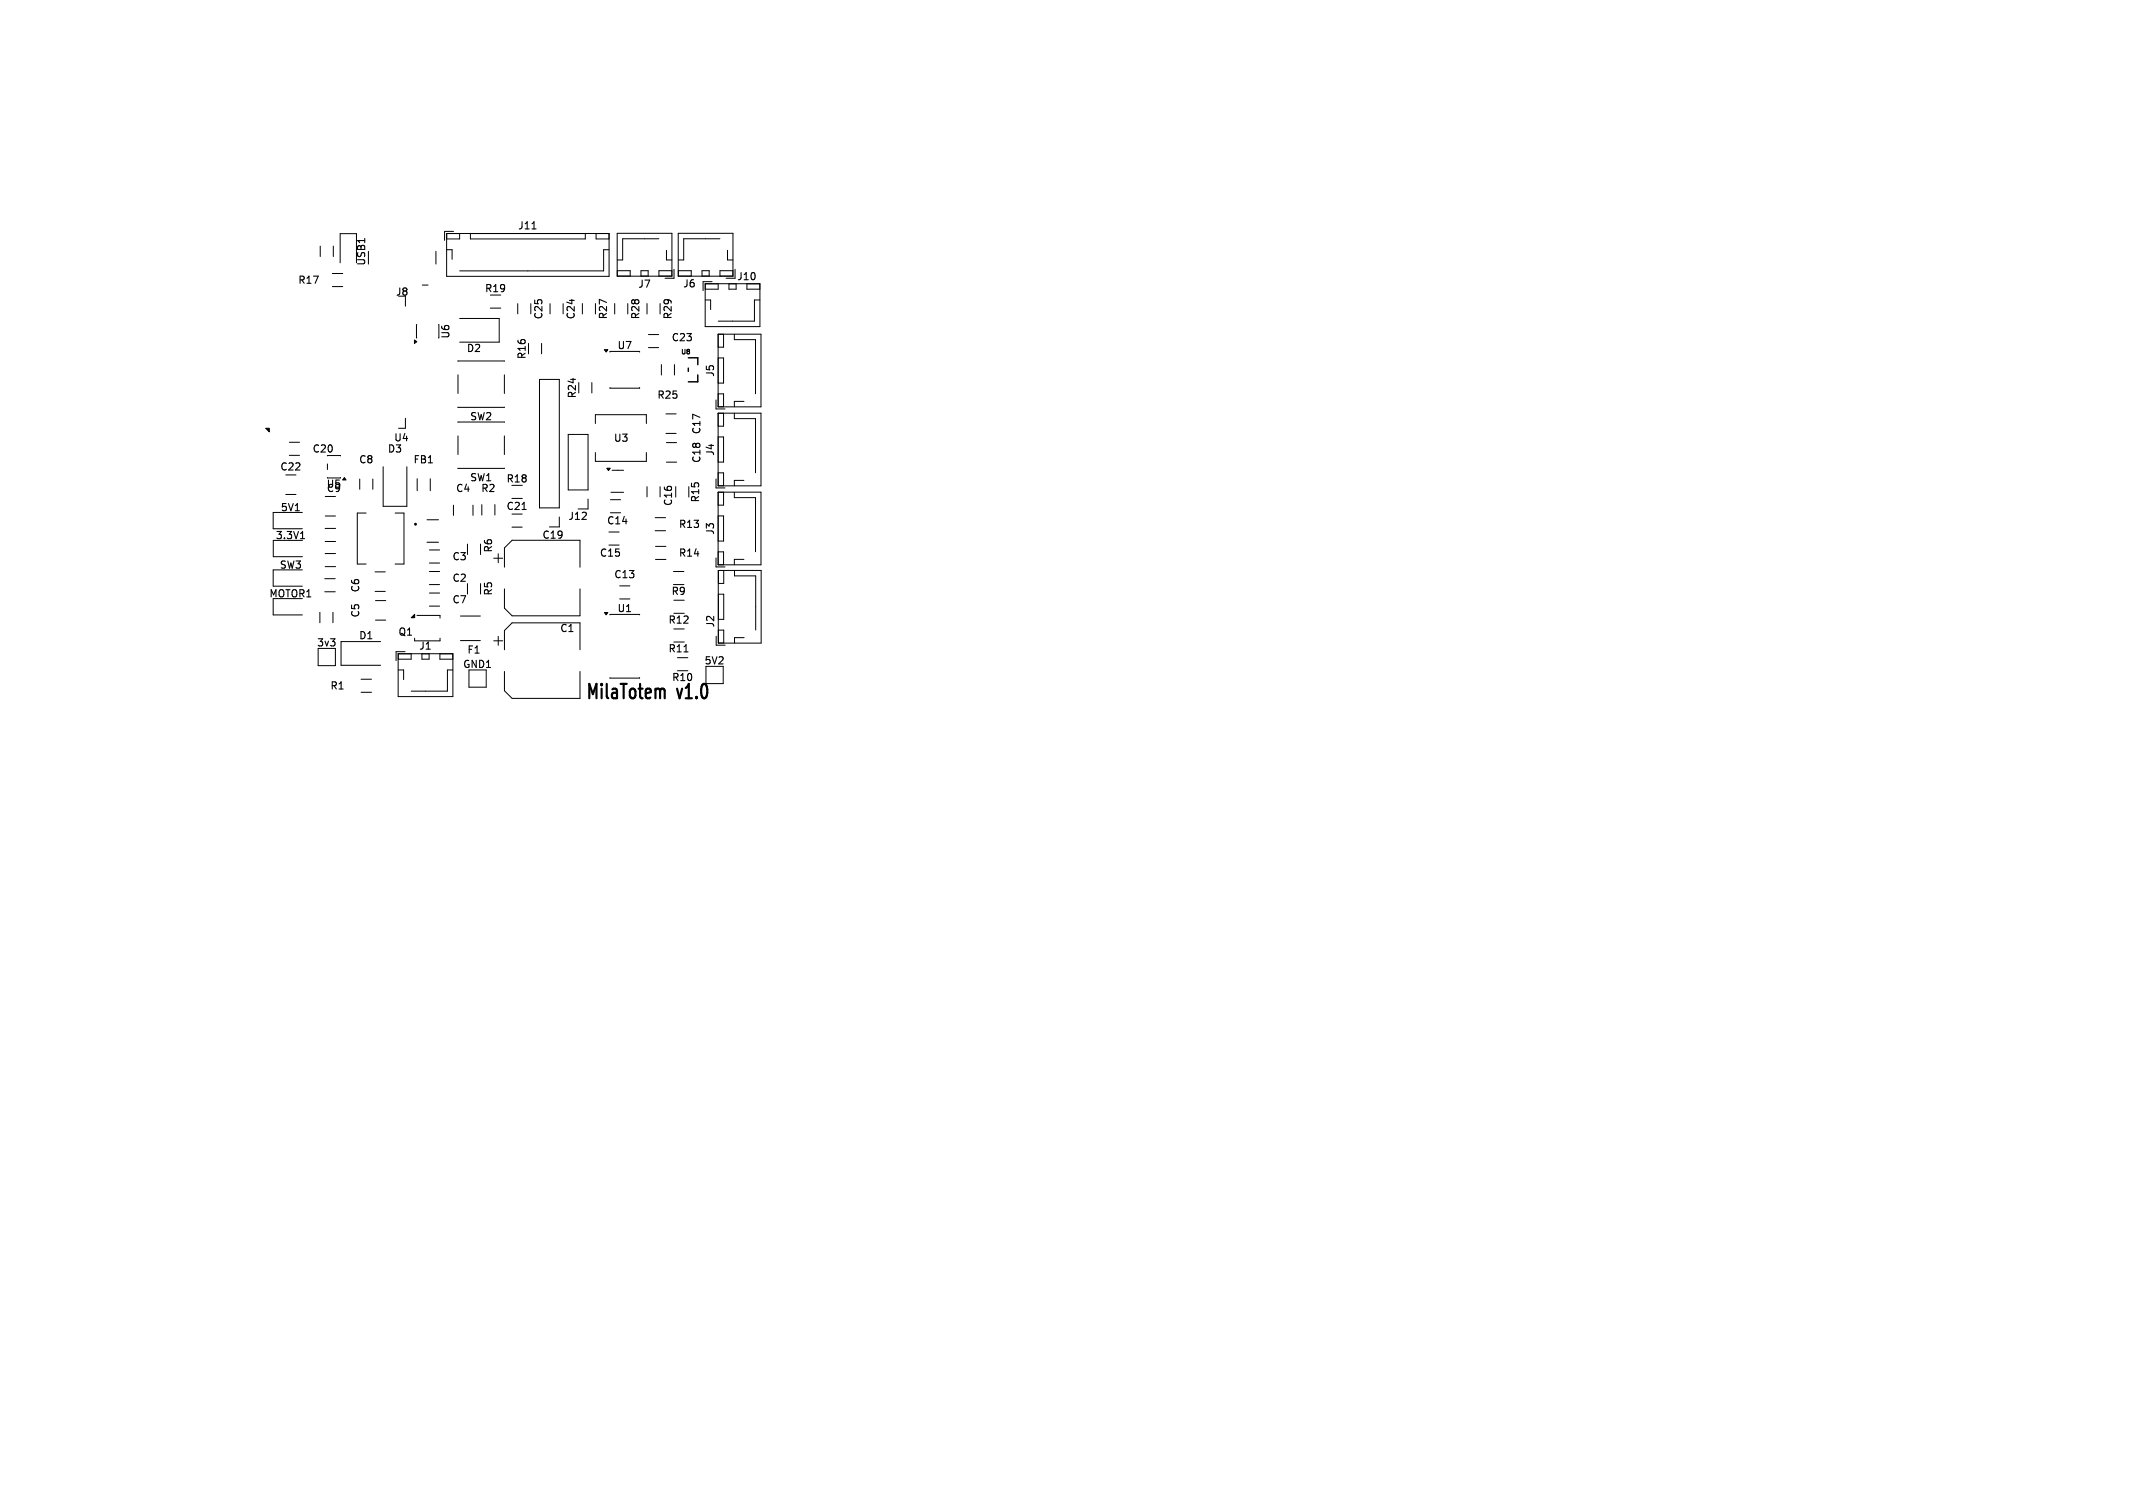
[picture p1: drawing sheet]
<svg xmlns="http://www.w3.org/2000/svg" width="297mm" height="210mm" viewBox="0 0 297 210" stroke-linecap="round" stroke-linejoin="round" font-family="sans-serif">
<defs><g id="words">
<g font-size="2.8">
<text x="81.5" y="97.5">MilaTotem</text>
<text x="94.5" y="97.5">v1.0</text>
</g>
<g font-size="1.4">
<text x="72" y="32.1">J11</text>
<text x="41.4" y="39.7">R17</text>
<text x="51.1" y="37.1" transform="rotate(-90 51.1 37.1)">USB1</text>
<text x="55" y="41.4">J8</text>
<text x="67.4" y="40.9">R19</text>
<text x="88.8" y="40.3">J7</text>
<text x="95" y="40.2">J6</text>
<text x="102.5" y="39.2">J10</text>
<text x="62.8" y="47.3" transform="rotate(-90 62.8 47.3)">U6</text>
<text x="75.7" y="44.6" transform="rotate(-90 75.7 44.6)">C25</text>
<text x="80.2" y="44.6" transform="rotate(-90 80.2 44.6)">C24</text>
<text x="84.7" y="44.6" transform="rotate(-90 84.7 44.6)">R27</text>
<text x="89.2" y="44.6" transform="rotate(-90 89.2 44.6)">R28</text>
<text x="93.4" y="47.7">C23</text>
<text x="93.7" y="44.6" transform="rotate(-90 93.7 44.6)">R29</text>
<text x="64.9" y="49.2">D2</text>
<text x="73.4" y="50.1" transform="rotate(-90 73.4 50.1)">R16</text>
<text x="85.9" y="48.8">U7</text>
<text x="99.6" y="52.6" transform="rotate(-90 99.6 52.6)">J5</text>
<text x="65.4" y="58.7">SW2</text>
<text x="80.4" y="55.6" transform="rotate(-90 80.4 55.6)">R24</text>
<text x="91.4" y="55.7">R25</text>
<text x="38.9" y="65.7">C22</text>
<text x="43.4" y="63.2">C20</text>
<text x="49.9" y="64.7">C8</text>
<text x="53.9" y="63.2">D3</text>
<text x="54.7" y="61.7">U4</text>
<text x="57.5" y="64.7">FB1</text>
<text x="85.4" y="61.7">U3</text>
<text x="97.7" y="64.6" transform="rotate(-90 97.7 64.6)">C18</text>
<text x="97.7" y="60.6" transform="rotate(-90 97.7 60.6)">C17</text>
<text x="99.6" y="63.6" transform="rotate(-90 99.6 63.6)">J4</text>
<text x="39" y="71.4">5V1</text>
<text x="45.4" y="68.1">U5</text>
<text x="63.4" y="68.7">C4</text>
<text x="65.4" y="67.2">SW1</text>
<text x="66.9" y="68.7">R2</text>
<text x="70.4" y="71.2">C21</text>
<text x="70.4" y="67.4">R18</text>
<text x="93.8" y="70.6" transform="rotate(-90 93.8 70.6)">C16</text>
<text x="97.6" y="70.1" transform="rotate(-90 97.6 70.1)">R15</text>
<text x="38.3" y="75.3">3.3V1</text>
<text x="68.7" y="77.1" transform="rotate(-90 68.7 77.1)">R6</text>
<text x="75.4" y="75.2">C19</text>
<text x="79" y="72.6">J12</text>
<text x="83.4" y="77.7">C15</text>
<text x="84.4" y="73.2">C14</text>
<text x="94.4" y="73.7">R13</text>
<text x="94.4" y="77.7">R14</text>
<text x="99.6" y="74.6" transform="rotate(-90 99.6 74.6)">J3</text>
<text x="37.4" y="83.4">MOTOR1</text>
<text x="38.9" y="79.4">SW3</text>
<text x="50.2" y="82.6" transform="rotate(-90 50.2 82.6)">C6</text>
<text x="62.9" y="78.2">C3</text>
<text x="62.9" y="81.2">C2</text>
<text x="68.7" y="83.1" transform="rotate(-90 68.7 83.1)">R5</text>
<text x="85.4" y="80.7">C13</text>
<text x="93.4" y="83.1">R9</text>
<text x="49.9" y="89.2">D1</text>
<text x="50.2" y="86.1" transform="rotate(-90 50.2 86.1)">C5</text>
<text x="55.4" y="88.7">Q1</text>
<text x="62.9" y="84.2">C7</text>
<text x="77.9" y="88.2">C1</text>
<text x="85.9" y="85.4">U1</text>
<text x="93" y="87.1">R12</text>
<text x="99.7" y="87.5" transform="rotate(-90 99.7 87.5)">J2</text>
<text x="44" y="90.2">3v3</text>
<text x="58.3" y="90.7">J1</text>
<text x="64.4" y="93.2">GND1</text>
<text x="65" y="91.2">F1</text>
<text x="93" y="91.1">R11</text>
<text x="93.5" y="95.1">R10</text>
<text x="98" y="92.7">5V2</text>
<text x="45.9" y="96.2">R1</text>
</g>
<text font-size=".9" x="94.7" y="49.5">U8</text>
</g></defs>
<path d="M50.8 33.2v.6M74.1 31.9h.5M41.1 71.1h.6M41.8 75h.6M72.7 71h.6M95.2 90.8h.6" fill="none" stroke="#000" stroke-width=".15"/>
<g fill="none" stroke="#000" stroke-width=".14">
<path d="M44.6 34.3v1.4M46.3 38.1h1.4M46.3 39.9h1.4M46.4 34.3v1.4M47.4 36.6v-4.1h2.2v4.1M58.8 39.7h.8M60.7 35v1.8M62.2 32.5h22.6v6h-22.6zM62.2 34.8h.7v1.3M63.1 32.2h-1.2v1.3M64 32.5v.8h-1.8M65.5 32.5v.8h16v-.8"/>
<path d="M83 32.5v.8h1.8M84.8 34.8h-.8v2.9h-20M85.9 32.5h7.7v6h-7.7zM85.9 37.7h1.8v.8M89.3 38.5v-.8h.9v.8M91.7 33.3h-5v2.9h-.8M91.7 38.5v-.8h1.8v.8M92.8 34.9v1.3h.7M93.9 37.5v1.3h-1.3M94.4 32.5h7.7v6h-7.7zM94.4 37.7h1.8v.8M97.8 38.5v-.8h.9v.8"/>
<path d="M98.2 39.5h7.6v6h-7.6zM99.1 39.2h-1.2v1.3M100 39.5v.8h-1.8M100.2 33.3h-5v2.9h-.8M101.3 34.9v1.3h.7M101.5 39.5v.8h1v-.8M102 37.7h-1.8v.8M102.4 37.5v1.3h-1.3M104 39.5v.8h1.8v-.8M56.5 41.2v1.4M56.5 58.2v1.4h-1M58 45.2v1.8"/>
<path d="M61.1 45.2v1.8M63.8 50.3h6.4M63.8 56.7h6.4M63.8 58.8h6.4M63.8 52.2v2.6M64 44.4h5.5v3.3h-5.5M68.3 42.9h1.4M70.2 52.2v2.6M72.1 42.3v1.4M73.9 42.3v1.4M75.1 52.8h2.8v17.9h-2.8zM75.4 47.8v1.5"/>
<path d="M76.6 42.3v1.4M78.4 42.3v1.4M81.1 42.3v1.4M82.4 53.3v1.4M82.9 59v-1.2h7.1v1.2M82.9 42.3v1.4M84.9 49v-.1h4.2v.1M84.9 54v.1h4.2v-.1M85.6 42.3v1.4M87.4 42.3v1.4M90.1 42.3v1.4M90.3 48.4h1.4"/>
<path d="M90.3 46.6h1.4M91.9 42.3v1.4M92.1 50.8v1.4M92.7 57.6h1.4M93.9 50.8v1.4M98.2 41.8h.7v1.3M99.7 55.7v1.3h1.2M100 46.5h6v10.2h-6zM100 57.5h6v10.2h-6zM100 46.6v1.8h.8v-1.8M100 49.9h.8v3.5h-.8zM100 54.9h.8v1.8h-.8z"/>
<path d="M100 57.6v1.8h.8v-1.8M102.3 46.6v.7h2.9v7.5M102.3 57.6v.7h2.9v7.5M103.6 55.9h-1.3v.8M105.8 41.8h-.7v2.9h-5.1M39.8 68.9h1.4M40.3 63.4h1.4M40.3 61.6h1.4M42.1 79.4h-4.1v2.2h4.1M42.1 71.4h-4.1v2.2h4.1M42.1 75.3h-4v2.2h4M45.3 77.1h1.4"/>
<path d="M45.3 78.9h1.4M45.3 73.6h1.4M45.3 75.4h1.4M45.3 71.9h1.4M45.3 69.1h1.4M45.6 66.5h1.8M45.6 63.4l1.8 .1M45.6 64.6v.8M50.1 66.7v1.4M51 71.5h-1.3v7.1h1.3M51.9 66.7v1.4M52.2 79.6h1.4"/>
<path d="M53.4 65v5.5h3.3v-5.5M55 71.5h1.3v7.1h-1.3M58.1 66.7v1.6M59.5 72.4h1.6M59.5 75.5h1.6M59.8 79.6h1.4M59.8 78.4h1.4M59.8 76.6h1.4M59.9 66.7v1.6M63.1 70.4v1.4M63.8 65.2h6.4M63.8 60.7v2.6"/>
<path d="M65.1 75.8v1.4M65.9 70.4v1.4M66.9 75.8v1.4M67.1 70.3v1.4M68.8 77.7h1.2M68.9 70.3v1.4M69.4 77.1v1.3M70.2 60.7v2.6M70.2 79v-2.7l1.1-1.1h9.5v3.8M71.3 69.4h1.4M71.3 73.4h1.4M77.9 72v1.4h-1.4"/>
<path d="M79.1 60.5h2.8v7.7h-2.8zM81.9 69.5v1.4h-1.4M82.9 63v1.3h7.1v-1.3M84.8 74.1h1.4M84.8 75.9h1.4M85 69.6h1.4M85 71.4h1.4M85.1 68.6h1.7M85.2 65.5h1.6M90.1 67.8v1.4M91.2 72.1h1.5M91.2 73.9h1.5"/>
<path d="M91.3 77.9h1.4M91.3 76.1h1.4M91.9 67.8v1.4M92.7 60.4h1.4M92.8 64.4h1.4M92.8 61.6h1.4M93.8 79.6h1.4M95.9 67.8v1.4M99.7 77.7v1.3h1.2M99.7 66.7v1.3h1.2M100 68.5h6v10.2h-6zM100 76.9h.8v1.8h-.8z"/>
<path d="M100 60.9h.8v3.5h-.8zM100 65.9h.8v1.8h-.8zM100 68.6v1.8h.8v-1.8M100 71.9h.8v3.5h-.8zM100 79.4h6v10.2h-6zM100.8 79.5v1.8h-.8M102.3 68.6v.7h2.9v7.5M102.3 79.5v.7h2.9v7.5M103.6 66.9h-1.3v.8M103.6 77.9h-1.3v.8M42.1 83.4h-4.1v2.2h4.1M44.3 90.3h2.4v2.4h-2.4z"/>
<path d="M44.5 85.3v1.4M45.2 82.4h1.5M45.2 80.6h1.5M46.4 85.3v1.4M50.3 96.4h1.4M50.3 94.6h1.4M52.2 82.4h1.4M52.3 83.6h1.4M52.3 86.4h1.4M53 89.4h-5.5v3.3h5.5M55.4 91h7.7v6h-7.7zM55.4 93.3h.8v1.3"/>
<path d="M55.4 91.1h1.8v.7h-1.8M56.4 90.8h-1.3v1.2M57.7 88.9v.3h3.6v-.3M58.1 85.7h3.2v.4M58.8 91.1v.7h.9v-.7M59.8 81.4h1.4M59.8 84.4h1.4M59.8 82.6h1.4M61.3 91.1h1.7v.7h-1.7zM63 93.3h-.7v3h-5M64.1 89.2h2.8M64.1 85.8h2.8"/>
<path d="M65.1 81.3v1.4M65.3 93.3h2.4v2.4h-2.4zM66.9 81.3v1.4M68.8 89.2h1.2M69.4 88.6v1.3M70.2 82v2.7l1.1 1.1h9.5v-3.8M70.2 90.5v-2.7l1.1-1.1h9.5v3.8M70.2 93.5v2.7l1.1 1.1h9.5v-3.8M84.9 85.6h4.2M84.9 94.4h4.2M86.3 81.6h1.4M86.3 83.4h1.4"/>
<path d="M93.8 81.4h1.4M93.8 89.4h1.5M93.8 87.6h1.5M93.8 85.4h1.5M93.8 83.6h1.5M94.3 93.4h1.5M94.3 91.6h1.5M98.3 92.8h2.4v2.4h-2.4zM99.7 88.6v1.3h1.3M100 82.8h.8v3.5h-.8M100 87.8h.8v1.8M103.6 88.8h-1.3v.8"/>
</g>
<path d="M57.7 47.3l.3 .3-.3 .2zM84.2 48.7h.4l-.2 .3zM37 59.6h.5v.5zM48 66.5l.2 .3h-.5zM84.5 65.2h.5l-.3 .3zM57.3 86l.4-.5v.5zM84.2 85.3h.4l-.2 .3z" fill="#000" stroke="#000" stroke-width=".14"/>
<g fill="none" stroke="#000" stroke-width=".2">
<path d="M95.8 51.3v.4M95.8 49.8h1.4v1M97.2 52.2v1h-1.4"/>
<circle cx="57.9" cy="73" r=".1"/>
</g>
<use href="#words"/>
</svg>
